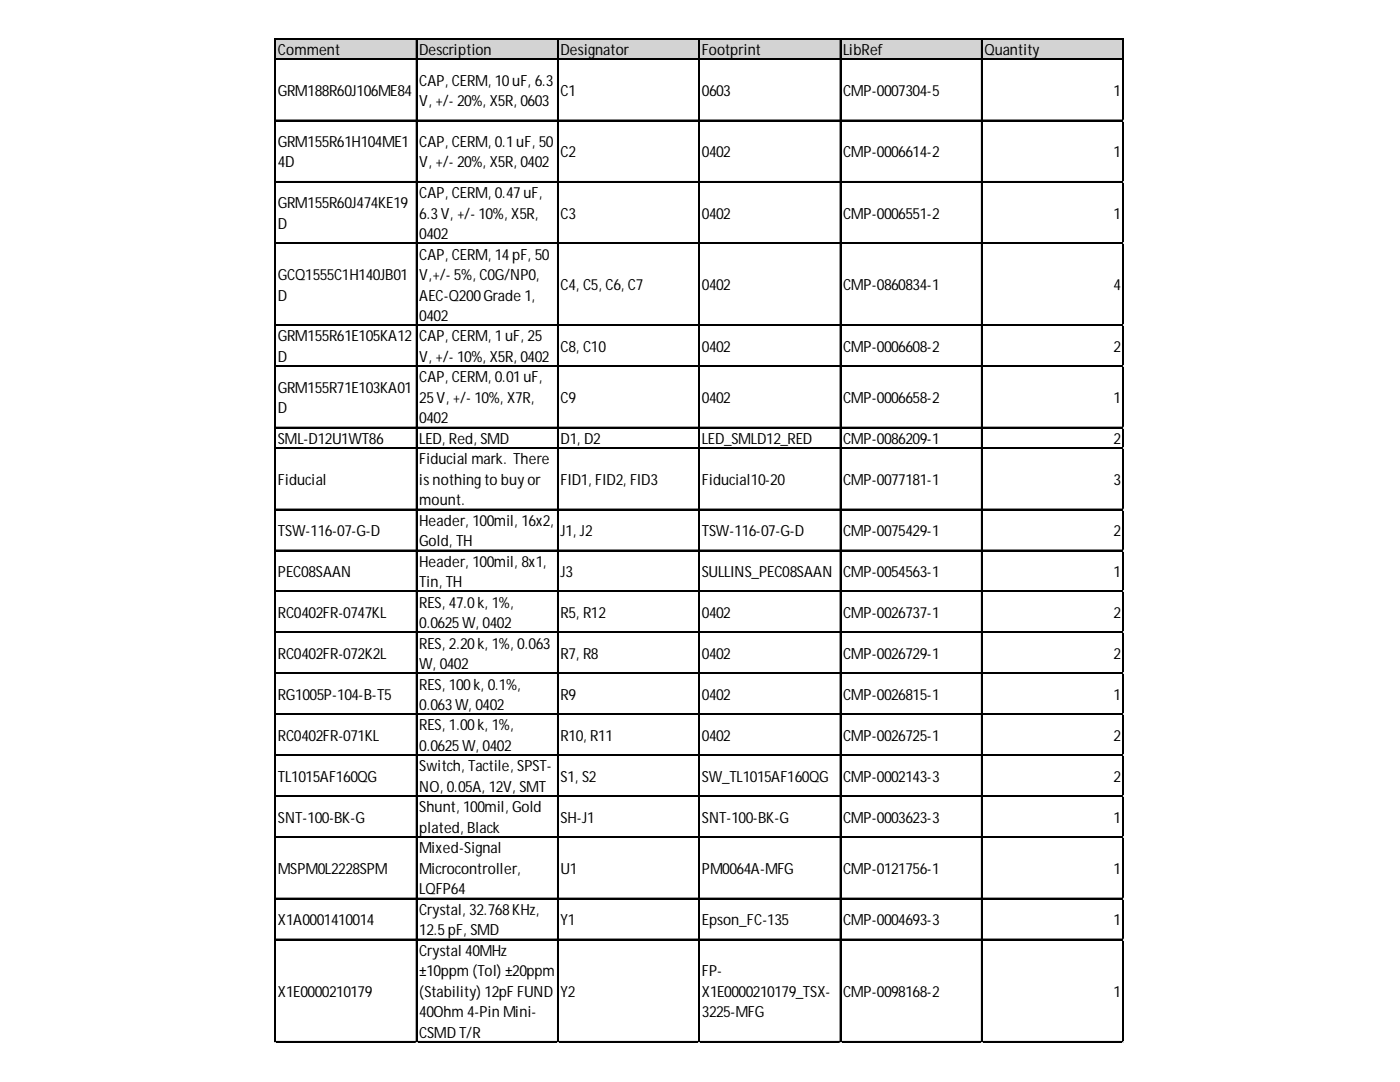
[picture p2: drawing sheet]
<svg xmlns="http://www.w3.org/2000/svg" width="279mm" height="216mm" viewBox="0 0 279 216" stroke-linecap="round" stroke-linejoin="round" font-family="sans-serif">
<defs><g id="words">
<g font-size="3.1">
<text x="55.5" y="10.9">Comment</text>
<text x="83.7" y="10.9">Description</text>
<text x="111.9" y="10.9">Designator</text>
<text x="140.1" y="10.9">Footprint</text>
<text x="168.3" y="10.9">LibRef</text>
<text x="196.5" y="10.9">Quantity</text>
<text x="83.7" y="17.1">CAP, CERM, 10uF, 6.3</text>
<text x="55.5" y="19.1">GRM188R60J106ME84</text>
<text x="83.7" y="21.1">V, +/- 20%, X5R, 0603</text>
<text x="111.9" y="19.1">C1</text>
<text x="140.1" y="19.1">0603</text>
<text x="168.3" y="19.1">CMP-0007304-5</text>
<text x="222.2" y="19.1">1</text>
<text x="55.5" y="29.3">GRM155R61H104ME1</text>
<text x="83.7" y="29.3">CAP, CERM, 0.1uF, 50</text>
<text x="55.5" y="33.4">4D</text>
<text x="83.7" y="33.4">V, +/- 20%, X5R, 0402</text>
<text x="111.9" y="31.4">C2</text>
<text x="140.1" y="31.4">0402</text>
<text x="168.3" y="31.4">CMP-0006614-2</text>
<text x="222.2" y="31.4">1</text>
<text x="55.5" y="41.6">GRM155R60J474KE19</text>
<text x="83.7" y="39.5">CAP, CERM, 0.47uF,</text>
<text x="55.5" y="45.7">D</text>
<text x="83.7" y="43.6">6.3V, +/- 10%, X5R,</text>
<text x="83.7" y="47.7">0402</text>
<text x="111.9" y="43.6">C3</text>
<text x="140.1" y="43.6">0402</text>
<text x="168.3" y="43.6">CMP-0006551-2</text>
<text x="222.2" y="43.6">1</text>
<text x="83.7" y="51.8">CAP, CERM, 14pF, 50</text>
<text x="55.5" y="55.9">GCQ1555C1H140JB01</text>
<text x="55.5" y="60">D</text>
<text x="83.7" y="55.9">V,+/- 5%, C0G/NP0,</text>
<text x="83.7" y="60">AEC-Q200Grade1,</text>
<text x="111.9" y="57.9">C4, C5, C6, C7</text>
<text x="140.1" y="57.9">0402</text>
<text x="168.3" y="57.9">CMP-0860834-1</text>
<text x="222.2" y="57.9">4</text>
<text x="83.7" y="64">0402</text>
<text x="55.5" y="68.1">GRM155R61E105KA12</text>
<text x="83.7" y="68.1">CAP, CERM, 1uF, 25</text>
<text x="111.9" y="70.2">C8, C10</text>
<text x="140.1" y="70.2">0402</text>
<text x="168.3" y="70.2">CMP-0006608-2</text>
<text x="222.2" y="70.2">2</text>
<text x="55.5" y="72.2">D</text>
<text x="83.7" y="72.2">V, +/- 10%, X5R, 0402</text>
<text x="83.7" y="76.3">CAP, CERM, 0.01uF,</text>
<text x="55.5" y="78.3">GRM155R71E103KA01</text>
<text x="55.5" y="82.4">D</text>
<text x="83.7" y="80.4">25V, +/- 10%, X7R,</text>
<text x="111.9" y="80.4">C9</text>
<text x="140.1" y="80.4">0402</text>
<text x="168.3" y="80.4">CMP-0006658-2</text>
<text x="222.2" y="80.4">1</text>
<text x="55.5" y="88.6">SML-D12U1WT86</text>
<text x="83.7" y="84.5">0402</text>
<text x="83.7" y="88.6">LED, Red, SMD</text>
<text x="111.9" y="88.6">D1, D2</text>
<text x="140.1" y="88.6">LED_SMLD12_RED</text>
<text x="168.3" y="88.6">CMP-0086209-1</text>
<text x="222.2" y="88.6">2</text>
<text x="83.7" y="92.6">Fiducial mark. There</text>
<text x="55.5" y="96.7">Fiducial</text>
<text x="83.7" y="96.7">isnothingtobuyor</text>
<text x="83.7" y="100.8">mount.</text>
<text x="111.9" y="96.7">FID1, FID2, FID3</text>
<text x="140.1" y="96.7">Fiducial10-20</text>
<text x="168.3" y="96.7">CMP-0077181-1</text>
<text x="222.2" y="96.7">3</text>
<text x="55.5" y="106.9">TSW-116-07-G-D</text>
<text x="83.7" y="104.9">Header, 100mil, 16x2,</text>
<text x="111.9" y="106.9">J1, J2</text>
<text x="140.1" y="106.9">TSW-116-07-G-D</text>
<text x="168.3" y="106.9">CMP-0075429-1</text>
<text x="222.2" y="106.9">2</text>
<text x="83.7" y="109">Gold, TH</text>
<text x="83.7" y="113.1">Header, 100mil, 8x1,</text>
<text x="55.5" y="115.1">PEC08SAAN</text>
<text x="83.7" y="117.2">Tin, TH</text>
<text x="111.9" y="115.1">J3</text>
<text x="140.1" y="115.1">SULLINS_PEC08SAAN</text>
<text x="168.3" y="115.1">CMP-0054563-1</text>
<text x="222.2" y="115.1">1</text>
<text x="55.5" y="123.3">RC0402FR-0747KL</text>
<text x="83.7" y="121.2">RES, 47.0k, 1%,</text>
<text x="83.7" y="125.3">0.0625W, 0402</text>
<text x="111.9" y="123.3">R5, R12</text>
<text x="140.1" y="123.3">0402</text>
<text x="168.3" y="123.3">CMP-0026737-1</text>
<text x="222.2" y="123.3">2</text>
<text x="55.5" y="131.5">RC0402FR-072K2L</text>
<text x="83.7" y="129.4">RES, 2.20k, 1%, 0.063</text>
<text x="111.9" y="131.5">R7, R8</text>
<text x="140.1" y="131.5">0402</text>
<text x="168.3" y="131.5">CMP-0026729-1</text>
<text x="222.2" y="131.5">2</text>
<text x="83.7" y="133.5">W, 0402</text>
<text x="83.7" y="137.6">RES, 100k, 0.1%,</text>
<text x="55.5" y="139.6">RG1005P-104-B-T5</text>
<text x="83.7" y="141.7">0.063W, 0402</text>
<text x="111.9" y="139.6">R9</text>
<text x="140.1" y="139.6">0402</text>
<text x="168.3" y="139.6">CMP-0026815-1</text>
<text x="222.2" y="139.6">1</text>
<text x="55.5" y="147.8">RC0402FR-071KL</text>
<text x="83.7" y="145.8">RES, 1.00k, 1%,</text>
<text x="83.7" y="149.8">0.0625W, 0402</text>
<text x="111.9" y="147.8">R10, R11</text>
<text x="140.1" y="147.8">0402</text>
<text x="168.3" y="147.8">CMP-0026725-1</text>
<text x="222.2" y="147.8">2</text>
<text x="55.5" y="156">TL1015AF160QG</text>
<text x="83.7" y="153.9">Switch, Tactile, SPST-</text>
<text x="111.9" y="156">S1, S2</text>
<text x="140.1" y="156">SW_TL1015AF160QG</text>
<text x="168.3" y="156">CMP-0002143-3</text>
<text x="222.2" y="156">2</text>
<text x="83.7" y="158">NO, 0.05A, 12V, SMT</text>
<text x="55.5" y="164.1">SNT-100-BK-G</text>
<text x="83.7" y="162.1">Shunt, 100mil, Gold</text>
<text x="83.7" y="166.2">plated, Black</text>
<text x="111.9" y="164.1">SH-J1</text>
<text x="140.1" y="164.1">SNT-100-BK-G</text>
<text x="168.3" y="164.1">CMP-0003623-3</text>
<text x="222.2" y="164.1">1</text>
<text x="83.7" y="170.3">Mixed-Signal</text>
<text x="55.5" y="174.4">MSPM0L2228SPM</text>
<text x="83.7" y="174.4">Microcontroller,</text>
<text x="83.7" y="178.4">LQFP64</text>
<text x="111.9" y="174.4">U1</text>
<text x="140.1" y="174.4">PM0064A-MFG</text>
<text x="168.3" y="174.4">CMP-0121756-1</text>
<text x="222.2" y="174.4">1</text>
<text x="55.5" y="184.6">X1A0001410014</text>
<text x="83.7" y="182.5">Crystal, 32.768KHz,</text>
<text x="111.9" y="184.6">Y1</text>
<text x="140.1" y="184.6">Epson_FC-135</text>
<text x="168.3" y="184.6">CMP-0004693-3</text>
<text x="222.2" y="184.6">1</text>
<text x="83.7" y="186.6">12.5pF, SMD</text>
<text x="83.7" y="190.7">Crystal 40MHz</text>
<text x="83.7" y="194.8">±10ppm(Tol) ±20ppm</text>
<text x="140.1" y="194.8">FP-</text>
<text x="55.5" y="198.9">X1E0000210179</text>
<text x="83.7" y="198.9">(Stability) 12pFFUND</text>
<text x="83.7" y="203">40Ohm4-Pin Mini-</text>
<text x="111.9" y="198.9">Y2</text>
<text x="140.1" y="198.9">X1E0000210179_TSX-</text>
<text x="140.1" y="203">3225-MFG</text>
<text x="168.3" y="198.9">CMP-0098168-2</text>
<text x="222.2" y="198.9">1</text>
<text x="83.7" y="207">CSMDT/R</text>
</g>
</g></defs>
<path d="M55 7.8h169.3v4.1h-169.3z" fill="#d3d3d3"/>
<g fill="none" stroke="#000" stroke-width=".2">
<path d="M54.9 7.6v200.4M55 7.6v200.4M55.1 7.6h169.2M55.1 7.7h169.2M55.1 11.7h169.2M55.1 11.8h169.2M83.1 7.8v200.2M83.2 7.8v200.2M111.3 7.8v200.2M111.4 7.8v200.2M139.5 7.8v200.2M139.6 7.8v200.2"/>
<path d="M167.7 7.8v200.2M167.8 7.8v200.2M195.9 7.8v200.2M196 7.8v200.2M224.1 7.8v200.2M224.2 7.8v200.2M55.1 24h169.2M55.1 24.1h169.2M55.1 36.2h169.2M55.1 36.3h169.2M55.1 48.5h169.2M55.1 48.6h169.2"/>
<path d="M55.1 64.8h169.2M55.1 64.9h169.2M55.1 73h169.2M55.1 73.1h169.2M55.1 85.2h169.2M55.1 85.3h169.2M55.1 89.3h169.2M55.1 89.4h169.2M55.1 101.6h169.2M55.1 101.7h169.2M55.1 109.8h169.2M55.1 109.9h169.2"/>
<path d="M55.1 117.9h169.2M55.1 118h169.2M55.1 126.1h169.2M55.1 126.2h169.2M55.1 134.3h169.2M55.1 134.4h169.2M55.1 142.4h169.2M55.1 142.5h169.2M55.1 150.6h169.2M55.1 150.7h169.2M55.1 158.8h169.2M55.1 158.9h169.2"/>
<path d="M55.1 166.9h169.2M55.1 167.1h169.2M55.1 179.2h169.2M55.1 179.3h169.2M55.1 187.4h169.2M55.1 187.5h169.2M55.1 207.8h169.2M55.1 207.9h169.2"/>
</g>
<path d="M224.3 24h.1" fill="none" stroke="#d4d4d4" stroke-width=".2"/>
<path d="M224.3 24v.2z" fill="#d4d4d4"/>
<path d="M224.3 36.2h.1" fill="none" stroke="#d4d4d4" stroke-width=".2"/>
<path d="M224.3 36.2v.2z" fill="#d4d4d4"/>
<path d="M224.3 48.5h.1" fill="none" stroke="#d4d4d4" stroke-width=".2"/>
<path d="M224.3 48.5v.2z" fill="#d4d4d4"/>
<path d="M224.3 64.8h.1" fill="none" stroke="#d4d4d4" stroke-width=".2"/>
<path d="M224.3 64.8v.2z" fill="#d4d4d4"/>
<path d="M224.3 73h.1" fill="none" stroke="#d4d4d4" stroke-width=".2"/>
<path d="M224.3 73v.2z" fill="#d4d4d4"/>
<path d="M224.3 85.2h.1" fill="none" stroke="#d4d4d4" stroke-width=".2"/>
<path d="M224.3 85.2v.2z" fill="#d4d4d4"/>
<path d="M224.3 89.3h.1" fill="none" stroke="#d4d4d4" stroke-width=".2"/>
<path d="M224.3 89.3v.2z" fill="#d4d4d4"/>
<path d="M224.3 101.6h.1" fill="none" stroke="#d4d4d4" stroke-width=".2"/>
<path d="M224.3 101.6v.2z" fill="#d4d4d4"/>
<path d="M224.3 109.8h.1" fill="none" stroke="#d4d4d4" stroke-width=".2"/>
<path d="M224.3 109.8v.2z" fill="#d4d4d4"/>
<path d="M224.3 117.9h.1" fill="none" stroke="#d4d4d4" stroke-width=".2"/>
<path d="M224.3 117.9v.2z" fill="#d4d4d4"/>
<path d="M224.3 126.1h.1" fill="none" stroke="#d4d4d4" stroke-width=".2"/>
<path d="M224.3 126.1v.2z" fill="#d4d4d4"/>
<path d="M224.3 134.3h.1" fill="none" stroke="#d4d4d4" stroke-width=".2"/>
<path d="M224.3 134.3v.2z" fill="#d4d4d4"/>
<path d="M224.3 142.4h.1" fill="none" stroke="#d4d4d4" stroke-width=".2"/>
<path d="M224.3 142.4v.2z" fill="#d4d4d4"/>
<path d="M224.3 150.6h.1" fill="none" stroke="#d4d4d4" stroke-width=".2"/>
<path d="M224.3 150.6v.2z" fill="#d4d4d4"/>
<path d="M224.3 158.8h.1" fill="none" stroke="#d4d4d4" stroke-width=".2"/>
<path d="M224.3 158.8v.2z" fill="#d4d4d4"/>
<path d="M224.3 166.9h.1" fill="none" stroke="#d4d4d4" stroke-width=".2"/>
<path d="M224.3 166.9v.3z" fill="#d4d4d4"/>
<path d="M224.3 179.2h.1" fill="none" stroke="#d4d4d4" stroke-width=".2"/>
<path d="M224.3 179.2v.2z" fill="#d4d4d4"/>
<path d="M224.3 187.4h.1" fill="none" stroke="#d4d4d4" stroke-width=".2"/>
<path d="M224.3 187.4v.2z" fill="#d4d4d4"/>
<path d="M224.3 207.8h.1" fill="none" stroke="#d4d4d4" stroke-width=".2"/>
<path d="M224.3 207.8v.2z" fill="#d4d4d4"/>
<use href="#words"/>
</svg>
